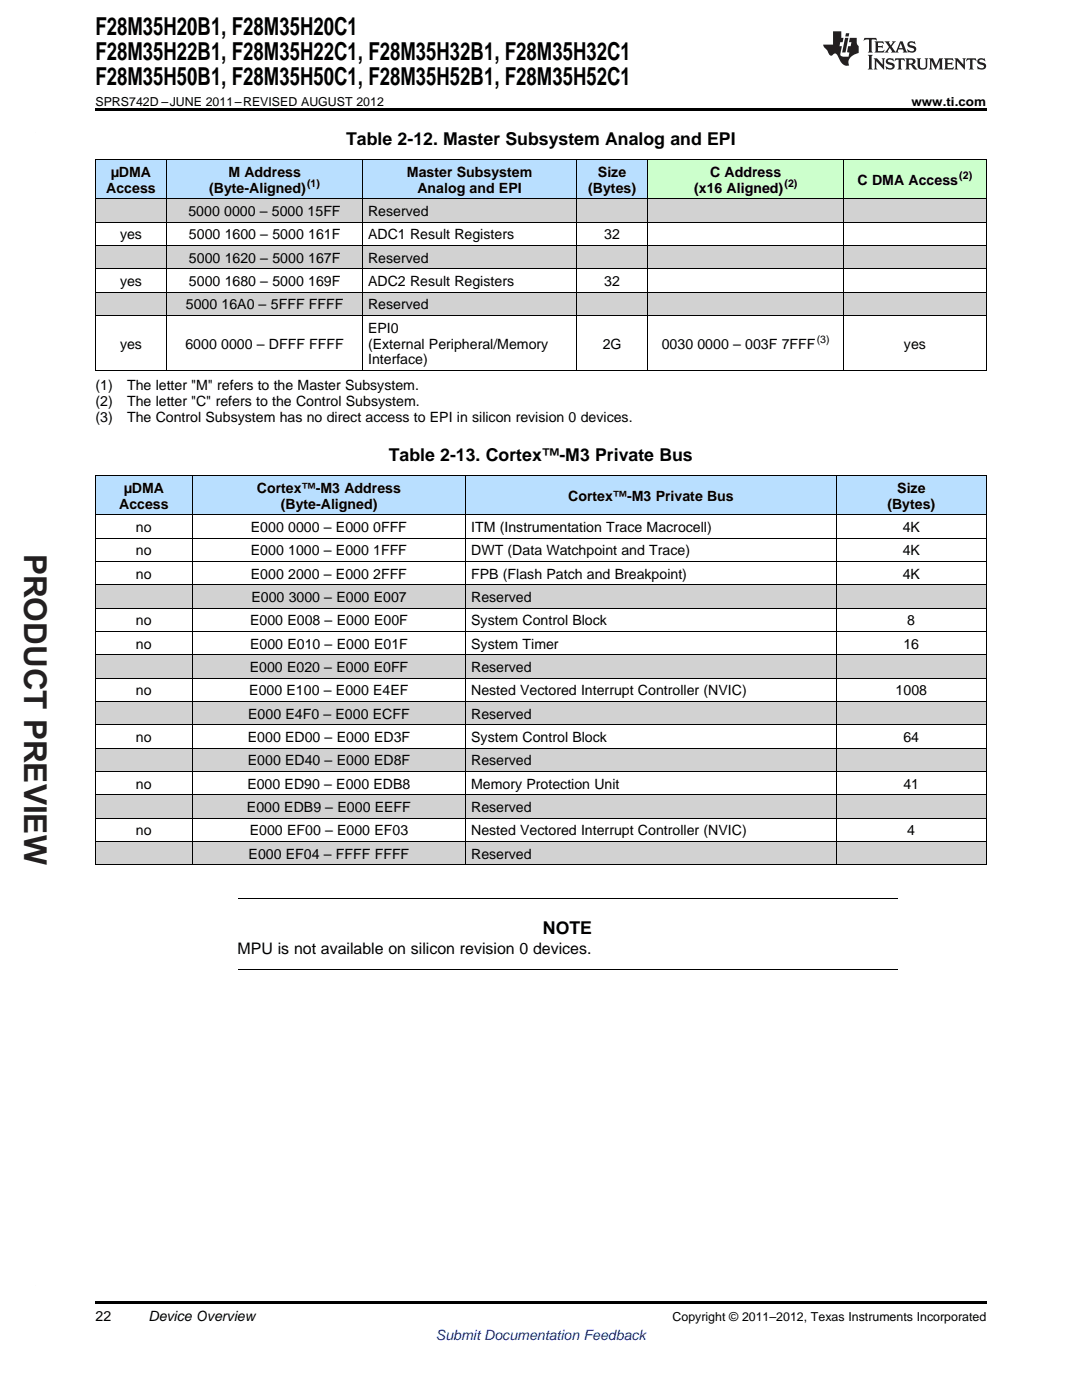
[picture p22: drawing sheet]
<svg xmlns="http://www.w3.org/2000/svg" width="216mm" height="279mm" viewBox="0 0 216 279" stroke-linecap="round" stroke-linejoin="round" font-family="sans-serif">
<defs><g id="words">
<text font-size="6.3" fill="#231f20" x="4.8" y="110.5" transform="rotate(90 4.8 110.5)">PRODUCT PREVIEW</text>
<g font-size="4.9">
<text x="19" y="7.1">F28M35H20B1, F28M35H20C1</text>
<text x="19" y="12">F28M35H22B1, F28M35H22C1, F28M35H32B1, F28M35H32C1</text>
<text x="19" y="16.9">F28M35H50B1, F28M35H50C1, F28M35H52B1, F28M35H52C1</text>
</g>
<g font-size="3.5">
<text x="69.1" y="28.9">Table 2-12. Master Subsystem Analog and EPI</text>
<text x="77.6" y="92">Table 2-13. Cortex™-M3 Private Bus</text>
<text x="108.3" y="186.5">NOTE</text>
</g>
<text font-size="3.2" x="47.4" y="190.4">MPU is not available on silicon revision 0 devices.</text>
<g font-size="2.8">
<text x="22.1" y="35.3">µDMA</text>
<text x="45.6" y="35.3">M Address</text>
<text x="81.2" y="35.3">Master Subsystem</text>
<text x="119.3" y="35.3">Size</text>
<text x="141.7" y="35.3">C Address</text>
<text x="21.2" y="38.5">Access</text>
<text x="41.7" y="38.5">(Byte-Aligned)</text>
<text x="83.3" y="38.5">Analog and EPI</text>
<text x="117.4" y="38.5">(Bytes)</text>
<text x="138.5" y="38.5">(x16 Aligned)</text>
<text x="171.1" y="36.9">C DMA Access</text>
<text x="24" y="47.8">yes</text>
<text x="37.6" y="43.1">5000</text>
<text x="37.7" y="47.8">5000</text>
<text x="44.7" y="43.1">0000 – 5000</text>
<text x="44.8" y="47.8">1600 – 5000</text>
<text x="61.4" y="43.1">15FF</text>
<text x="61.5" y="47.8">161F</text>
<text x="73.4" y="43.1">Reserved</text>
<text x="73.4" y="47.8">ADC1 Result Registers</text>
<text x="120.6" y="47.8">32</text>
<text x="37.7" y="52.4">5000</text>
<text x="44.8" y="52.4">1620 – 5000</text>
<text x="61.5" y="52.4">167F</text>
<text x="73.4" y="52.4">Reserved</text>
<text x="24" y="57.1">yes</text>
<text x="37.7" y="57.1">5000</text>
<text x="44.8" y="57.1">1680 – 5000</text>
<text x="61.5" y="57.1">169F</text>
<text x="73.4" y="57.1">ADC2 Result Registers</text>
<text x="120.6" y="57.1">32</text>
<text x="37.1" y="61.7">5000</text>
<text x="44.2" y="61.7">16A0 – 5FFF FFFF</text>
<text x="73.4" y="61.7">Reserved</text>
<text x="24" y="69.6">yes</text>
<text x="37" y="69.6">6000</text>
<text x="44.1" y="69.6">0000 – DFFF FFFF</text>
<text x="73.4" y="66.4">EPI0</text>
<text x="73.4" y="69.6">(External Peripheral/Memory</text>
<text x="120.3" y="69.6">2G</text>
<text x="132" y="69.6">0030</text>
<text x="139.2" y="69.6">0000 – 003F 7FFF</text>
<text x="180.4" y="69.6">yes</text>
<text x="19" y="77.9">(1)</text>
<text x="25.4" y="77.9">The letter &quot;M&quot; refers to the Master Subsystem.</text>
<text x="73.4" y="72.7">Interface)</text>
<text x="19" y="81.1">(2)</text>
<text x="25.4" y="81.1">The letter &quot;C&quot; refers to the Control Subsystem.</text>
<text x="19" y="84.2">(3)</text>
<text x="25.4" y="84.2">The Control Subsystem has no direct access to EPI in silicon revision 0 devices.</text>
<text x="23.8" y="101.5">Access</text>
<text x="24.7" y="98.4">µDMA</text>
<text x="51.3" y="98.4">Cortex™-M3 Address</text>
<text x="56" y="101.5">(Byte-Aligned)</text>
<text x="113.4" y="99.9">Cortex™-M3 Private Bus</text>
<text x="177.1" y="101.5">(Bytes)</text>
<text x="179" y="98.4">Size</text>
<text x="27.1" y="106.2">no</text>
<text x="50.1" y="106.2">E000</text>
<text x="57.5" y="106.2">0000 – E000</text>
<text x="74.5" y="106.2">0FFF</text>
<text x="94" y="106.2">ITM (Instrumentation Trace Macrocell)</text>
<text x="180.1" y="106.2">4K</text>
<text x="27.1" y="110.8">no</text>
<text x="50.1" y="110.8">E000</text>
<text x="57.5" y="110.8">1000 – E000</text>
<text x="74.5" y="110.8">1FFF</text>
<text x="94" y="110.8">DWT (Data Watchpoint and Trace)</text>
<text x="180.1" y="110.8">4K</text>
<text x="27.1" y="115.5">no</text>
<text x="50.1" y="115.5">E000</text>
<text x="57.5" y="115.5">2000 – E000</text>
<text x="74.5" y="115.5">2FFF</text>
<text x="94" y="115.5">FPB (Flash Patch and Breakpoint)</text>
<text x="180.1" y="115.5">4K</text>
<text x="27.1" y="124.8">no</text>
<text x="49.9" y="124.8">E000 E008 – E000 E00F</text>
<text x="50.2" y="120.2">E000</text>
<text x="57.6" y="120.2">3000 – E000 E007</text>
<text x="94" y="120.2">Reserved</text>
<text x="94" y="124.8">System Control Block</text>
<text x="181" y="124.8">8</text>
<text x="27.1" y="129.5">no</text>
<text x="49.9" y="129.5">E000 E010 – E000 E01F</text>
<text x="94" y="129.5">System Timer</text>
<text x="180.3" y="129.5">16</text>
<text x="49.8" y="134.1">E000 E020 – E000 E0FF</text>
<text x="94" y="134.1">Reserved</text>
<text x="27.1" y="138.8">no</text>
<text x="49.5" y="143.4">E000 E4F0 – E000 ECFF</text>
<text x="49.7" y="138.8">E000 E100 – E000 E4EF</text>
<text x="94" y="138.8">Nested Vectored Interrupt Controller (NVIC)</text>
<text x="94" y="143.4">Reserved</text>
<text x="178.7" y="138.8">1008</text>
<text x="27.1" y="148.1">no</text>
<text x="49.5" y="148.1">E000 ED00 – E000 ED3F</text>
<text x="94" y="148.1">System Control Block</text>
<text x="180.3" y="148.1">64</text>
<text x="49.5" y="152.8">E000 ED40 – E000 ED8F</text>
<text x="94" y="152.8">Reserved</text>
<text x="27.1" y="157.4">no</text>
<text x="49.4" y="157.4">E000 ED90 – E000 EDB8</text>
<text x="94" y="157.4">Memory Protection Unit</text>
<text x="180.3" y="157.4">41</text>
<text x="27.1" y="166.7">no</text>
<text x="49.3" y="162.1">E000 EDB9 – E000 EEFF</text>
<text x="49.8" y="166.7">E000 EF00 – E000 EF03</text>
<text x="94" y="162.1">Reserved</text>
<text x="94" y="166.7">Nested Vectored Interrupt Controller (NVIC)</text>
<text x="181" y="166.7">4</text>
<text x="49.6" y="171.4">E000 EF04 – FFFF FFFF</text>
<text x="94" y="171.4">Reserved</text>
<text x="19" y="263.6">22</text>
<text x="29.6" y="263.6">Device Overview</text>
</g>
<text font-size="2.8" fill="#00f" x="87" y="267.4">Submit Documentation Feedback</text>
<g font-size="2.5">
<text x="19" y="21.1">SPRS742D –JUNE 2011–REVISED AUGUST 2012</text>
<text x="181.9" y="21.1">www.ti.com</text>
<text x="134.2" y="263.6">Copyright © 2011–2012, Texas Instruments Incorporated</text>
</g>
<g font-size="2.1">
<text x="191.4" y="35.7">(2)</text>
<text x="61.3" y="37.3">(1)</text>
<text x="156.5" y="37.3">(2)</text>
<text x="163" y="68.4">(3)</text>
</g>
</g></defs>
<g fill="#d2d2d2">
<path d="M19 168h19.4v4.6h-19.4z"/>
<path d="M38.4 168h54.6v4.6h-54.6z"/>
<path d="M93 168h73.9v4.6h-73.9z"/>
<path d="M166.9 168h29.9v4.6h-29.9z"/>
<path d="M19 158.7h19.4v4.6h-19.4z"/>
<path d="M38.4 158.7h54.6v4.6h-54.6z"/>
<path d="M93 158.7h73.9v4.6h-73.9z"/>
<path d="M166.9 158.7h29.9v4.6h-29.9z"/>
<path d="M19 149.4h19.4v4.6h-19.4z"/>
<path d="M38.4 149.4h54.6v4.6h-54.6z"/>
<path d="M93 149.4h73.9v4.6h-73.9z"/>
<path d="M166.9 149.4h29.9v4.6h-29.9z"/>
<path d="M19 140.1h19.4v4.6h-19.4z"/>
<path d="M38.4 140.1h54.6v4.6h-54.6z"/>
<path d="M93 140.1h73.9v4.6h-73.9z"/>
<path d="M166.9 140.1h29.9v4.6h-29.9z"/>
<path d="M19 130.7h19.4v4.7h-19.4z"/>
<path d="M38.4 130.7h54.6v4.7h-54.6z"/>
<path d="M93 130.7h73.9v4.7h-73.9z"/>
<path d="M166.9 130.7h29.9v4.7h-29.9z"/>
<path d="M19 116.8h19.4v4.6h-19.4z"/>
<path d="M38.4 116.8h54.6v4.6h-54.6z"/>
<path d="M93 116.8h73.9v4.6h-73.9z"/>
<path d="M166.9 116.8h29.9v4.6h-29.9z"/>
</g>
<g fill="#b9dfff">
<path d="M19 95h19.4v7.8h-19.4z"/>
<path d="M38.4 95h54.6v7.8h-54.6z"/>
<path d="M93 95h73.9v7.8h-73.9z"/>
<path d="M166.9 95h29.9v7.8h-29.9z"/>
</g>
<g fill="#d2d2d2">
<path d="M19 58.3h14.3v4.7h-14.3z"/>
<path d="M33.3 58.3h39.1v4.7h-39.1z"/>
<path d="M72.4 58.3h42.6v4.7h-42.6z"/>
<path d="M115 58.3h14.3v4.7h-14.3z"/>
<path d="M129.3 58.3h39.1v4.7h-39.1z"/>
<path d="M168.4 58.3h28.4v4.7h-28.4z"/>
<path d="M19 49h14.3v4.7h-14.3z"/>
<path d="M33.3 49h39.1v4.7h-39.1z"/>
<path d="M72.4 49h42.6v4.7h-42.6z"/>
<path d="M115 49h14.3v4.7h-14.3z"/>
<path d="M129.3 49h39.1v4.7h-39.1z"/>
<path d="M168.4 49h28.4v4.7h-28.4z"/>
<path d="M19 39.7h14.3v4.7h-14.3z"/>
<path d="M33.3 39.7h39.1v4.7h-39.1z"/>
<path d="M72.4 39.7h42.6v4.7h-42.6z"/>
<path d="M115 39.7h14.3v4.7h-14.3z"/>
<path d="M129.3 39.7h39.1v4.7h-39.1z"/>
<path d="M168.4 39.7h28.4v4.7h-28.4z"/>
</g>
<g fill="#b9dfff">
<path d="M19 31.9h14.3v7.8h-14.3z"/>
<path d="M33.3 31.9h39.1v7.8h-39.1z"/>
<path d="M72.4 31.9h42.6v7.8h-42.6z"/>
<path d="M115 31.9h14.3v7.8h-14.3z"/>
</g>
<g fill="#cfc">
<path d="M129.3 31.9h39.1v7.8h-39.1z"/>
<path d="M168.4 31.9h28.4v7.8h-28.4z"/>
</g>
<path d="M7.1 26.4h.1M7.1 256.5h.1" fill="none" stroke="#231f20" stroke-width=".2"/>
<g fill="#231f20">
<path d="M172.5 7.6l-.1 .5 .4-.2h.6v.1v2.1l-.2 .4h.9l-.2-.4v-2.1l.1-.1h.5l.5 .2-.2-.5zM174.5 8.3l.2 .3v1.5l-.2 .4h1.8l.2-.6a1.04 1.04 0 0 1-1.3 .2v-.7h.6l.3 .2v-.6l-.3 .2h-.6v-.6l.8-.1 .4 .3-.2-.5zM176.5 8.3l.9 1.1-.9 1.1h.8l-.2-.2 .4-.7 .5 .7-.2 .2h1.5l-.2-.2 .2-.4h.9l.1 .4-.2 .2h1l-.3-.3-.7-1.9h-.5l-.9 2-.8-1 .9-1h-.8l.1 .3-.4 .5-.3-.6 .1-.2zM179.7 8.6l.4 1h-.7zM181.3 8.4a.63 .63 0 0 0-.2 .7 .63 .63 0 0 0 .6 .4l.6 .2 .1 .2a.75 .75 0 0 1-.7 .4 .75 .75 0 0 1-.6-.5l.1 .7 .1-.1a1.11 1.11 0 0 0 1.5-.6 1.13 1.13 0 0 0-1.2-.8l-.1-.4a1.04 1.04 0 0 1 1.2 .2l-.2-.5-.2 .1-.4-.2zM173.2 10.9l.2 .4v2.2l-.2 .4h1l-.3-.4v-2.2l.3-.4zM174.3 11.6l.3 .4v1.5l-.3 .4h.8l-.2-.4v-1.3l1.5 1.7v-1.9l.2-.4h-.7l.2 .4v.9l-1.1-1.3zM177 11.8a.62 .62 0 0 0-.2 .7 .62 .62 0 0 0 .6 .4l.6 .1 .1 .3a.76 .76 0 0 1-.7 .3 .76 .76 0 0 1-.7-.4l.2 .7 .1-.1a1.11 1.11 0 0 0 1.5-.6 1.13 1.13 0 0 0-1.2-.8l-.1-.4a1.04 1.04 0 0 1 1.2 .2l-.2-.6-.2 .1-.5-.1zM178.7 11.6l-.2 .6a.61 .61 0 0 1 .8-.3v1.6l-.2 .4h.9l-.2-.4v-1.6a.63 .63 0 0 1 .7 .3l-.1-.6zM180.6 11.6l.3 .4v1.5l-.3 .4h1l-.2-.2-.1-.8 .6 .2a.76 .76 0 0 0 1.2 .7l-1-1a.58 .58 0 0 0 .6-.5 .58 .58 0 0 0-.5-.6zM181.4 11.9h.1a.45 .45 0 0 1 .5 .1 .45 .45 0 0 1 .1 .5l-.8 .2zM182.9 11.6l.2 .2a2.17 2.17 0 0 0 .3 1.9 .99 .99 0 0 0 1.6-.6v-1.1l.2-.4h-.7l.2 .2a1.92 1.92 0 0 1-.2 1.8 .6 .6 0 0 1-.9-.5v-1.1l.2-.4zM185.4 11.6l.2 .4v1.5l-.2 .4h.7l-.2-.4v-1.4l.8 1.8 .8-1.8v1.4l-.2 .4h.9l-.2-.4v-1.5l.2-.4h-.8l-.6 1.5-.6-1.5zM188.4 11.6l.2 .4v1.5l-.2 .4h1.8l.1-.6a1.04 1.04 0 0 1-1.2 .1v-.6h.5l.4 .2v-.6l-.4 .2h-.5v-.7h.8l.3 .3-.1-.6zM190.5 11.6l.2 .4v1.5l-.2 .4h.7l-.2-.4v-1.3l1.5 1.7v-1.9l.2-.4h-.7l.2 .4v.9l-1.1-1.3zM192.9 11.6l-.1 .6a.61 .61 0 0 1 .7-.3l.1 1.6-.3 .4h1l-.3-.4 .1-1.6a.63 .63 0 0 1 .7 .3l-.1-.6zM195.2 11.8a.62 .62 0 0 0-.2 .7 .62 .62 0 0 0 .6 .4l.6 .1 .1 .3a.76 .76 0 0 1-.7 .3 .76 .76 0 0 1-.6-.4l.1 .7 .1-.1a1.11 1.11 0 0 0 1.6-.6 1.13 1.13 0 0 0-1.3-.8l-.1-.4a1.04 1.04 0 0 1 1.2 .2l-.1-.6-.2 .1-.5-.1z"/>
<path d="M166.2 6.3v2.6h-1.9v.4l.8 .9a.91 .91 0 0 0 1 .8 .56 .56 0 0 1 .5-.3 .56 .56 0 0 1 .5 .3l.4 .8a1.53 1.53 0 0 0 1.9 1.2 1.54 1.54 0 0 1 1-2.1l.9-.3v-1.4a1.52 1.52 0 0 1-.4-1.6h-1.3l-.2 .8h.5l-.2 .8h-.5l-.1 1v.2l.4 .1-.2 .8a1.93 1.93 0 0 1-1.6-.3l.3-1.8h-.5l.2-.8h.4l.2-.8h-.4v-1.3zM168.6 7.6l-.6 2.9h.7l.6-2.9zM168.8 6.6l-.1 .7h.6l.2-.7z"/>
</g>
<path d="M19 21.6h177.8v.6h-177.8zM19 259.7h177.8v.5h-177.8z" fill="#000"/>
<g fill="none" stroke="#000" stroke-width=".2">
<path d="M19 39.7h177.8M19 31.8h177.8M19.1 31.9v42.1M33.2 31.9v42.1M72.3 31.9v42.1M115 31.9v42.1M129.2 31.9v42.1M168.3 31.9v42.1M196.8 31.9v42.1M19 58.3h177.8M19 53.6h177.8M19 49h177.8"/>
<path d="M19 44.3h177.8M19 74h177.8M19 63h177.8M19 94.9h177.8M19.1 95v77.6M38.3 95v77.6M92.9 95v77.6M166.8 95v77.6M196.8 95v77.6M19 116.7h177.8M19 112.1h177.8M19 107.4h177.8"/>
<path d="M19 102.7h177.8M19 140h177.8M19 135.3h177.8M19 130.7h177.8M19 126h177.8M19 121.4h177.8M19 158.6h177.8M19 154h177.8M19 149.3h177.8M19 144.7h177.8M19 172.6h177.8M19 167.9h177.8"/>
<path d="M19 163.3h177.8M47.4 179.4h131.7M47.4 193.5h131.7"/>
</g>
<use href="#words"/>
</svg>
